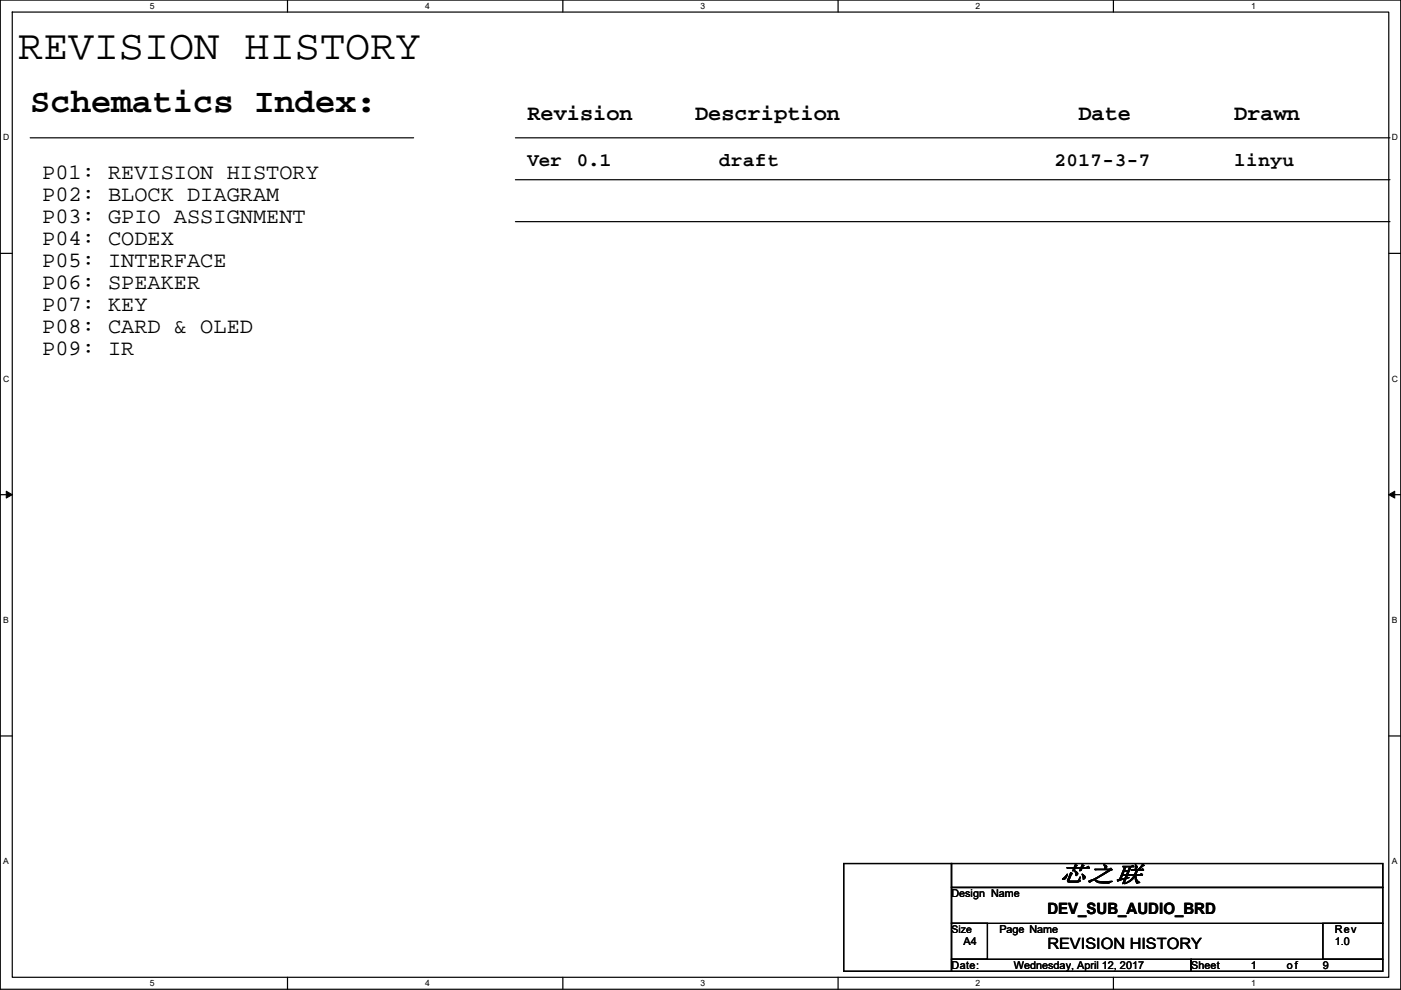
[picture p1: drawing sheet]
<svg xmlns="http://www.w3.org/2000/svg" width="297mm" height="210mm" viewBox="0 0 297 210" stroke-linecap="round" stroke-linejoin="round" font-family="sans-serif">
<defs><g id="words">
<text font-size="8.9" x="3.9" y="12.5">REVISION HISTORY</text>
<text font-size="7.2" x="6.4" y="23.8">Schematics Index:</text>
<text font-size="4.9" x="224.6" y="187">芯之联</text>
<g font-size="4.7">
<text x="111.8" y="25.5">Revision</text>
<text x="147.4" y="25.5">Description</text>
<text x="228.7" y="25.5">Date</text>
<text x="261.7" y="25.5">Drawn</text>
<text x="9" y="38">P01: REVISION HISTORY</text>
<text x="9" y="42.7">P02: BLOCK DIAGRAM</text>
<text x="9" y="47.3">P03: GPIO ASSIGNMENT</text>
<text x="9" y="52">P04: CODEX</text>
<text x="9" y="56.6">P05: INTERFACE</text>
<text x="9" y="61.3">P06: SPEAKER</text>
<text x="9" y="65.9">P07: KEY</text>
<text x="9" y="70.6">P08: CARD &amp; OLED</text>
<text x="9" y="75.2">P09: IR</text>
</g>
<g font-size="4.1">
<text x="111.8" y="35.2">Ver</text>
<text x="122.3" y="35.2">0.1</text>
<text x="152.5" y="35.2">draft</text>
<text x="223.6" y="35.2">2017-3-7</text>
<text x="261.7" y="35.2">linyu</text>
</g>
<g font-size="3.3">
<text x="222.1" y="193.8">DEV_SUB_AUDIO_BRD</text>
<text x="222.1" y="201.4">REVISION HISTORY</text>
</g>
<g font-size="2.3">
<text x="201.7" y="190.3">Design Name</text>
<text x="211.9" y="197.9">Page Name</text>
<text x="283" y="197.9">Rev</text>
<text x="204.3" y="200.4">A4</text>
<text x="283" y="200.4">1.0</text>
<text x="201.7" y="205.5">Date:</text>
<text x="214.9" y="205.5">Wednesday, April 12, 2017</text>
<text x="252.5" y="205.5">Sheet</text>
<text x="265.2" y="205.5">1</text>
<text x="272.9" y="205.5">of</text>
<text x="280.5" y="205.5">9</text>
</g>
<text font-size="2.2" x="201.7" y="197.8">Size</text>
<g font-size="1.8">
<text x="31.8" y="1.9">5</text>
<text x="90.1" y="1.9">4</text>
<text x="148.5" y="1.9">3</text>
<text x="206.9" y="1.9">2</text>
<text x="265.2" y="1.9">1</text>
<text x=".7" y="29.8">D</text>
<text x="295.1" y="29.8">D</text>
<text x=".7" y="81">C</text>
<text x="295.1" y="81">C</text>
<text x=".7" y="132.1">B</text>
<text x="295.1" y="132.1">B</text>
<text x=".7" y="183.3">A</text>
<text x="295.1" y="183.3">A</text>
<text x="31.8" y="209.2">5</text>
<text x="90.1" y="209.2">4</text>
<text x="148.5" y="209.2">3</text>
<text x="206.9" y="209.2">2</text>
<text x="265.2" y="209.2">1</text>
</g>
</g></defs>
<path d="M.1 0h296.9v209.8h-296.9zM2.6 2.6h291.8v204.7h-291.8z" fill="none" stroke="#000" stroke-width=".25"/>
<g fill="#fff">
<path d="M31.8 .3h1v2h-1z"/>
<path d="M31.8 207.5h1v2.1h-1z"/>
</g>
<path d="M61 0v2.6M61 207.3v2.5" fill="none" stroke="#000" stroke-width=".25"/>
<g fill="#fff">
<path d="M90.1 .3h1v2h-1z"/>
<path d="M90.1 207.5h1v2.1h-1z"/>
</g>
<path d="M119.3 0v2.6M119.3 207.3v2.5" fill="none" stroke="#000" stroke-width=".25"/>
<g fill="#fff">
<path d="M148.5 .3h1v2h-1z"/>
<path d="M148.5 207.5h1v2.1h-1z"/>
</g>
<path d="M177.7 0v2.6M177.7 207.3v2.5" fill="none" stroke="#000" stroke-width=".25"/>
<g fill="#fff">
<path d="M206.9 .3h1v2h-1z"/>
<path d="M206.9 207.5h1v2.1h-1z"/>
</g>
<path d="M236.1 0v2.6M236.1 207.3v2.5" fill="none" stroke="#000" stroke-width=".25"/>
<g fill="#fff">
<path d="M265.2 .3h1v2h-1z"/>
<path d="M265.2 207.5h1v2.1h-1z"/>
<path d="M.7 28.2h1.3v2h-1.3z"/>
<path d="M295.1 28.2h1.3v2h-1.3z"/>
<path d="M.7 79.3h1.3v2.1h-1.3z"/>
<path d="M295.1 79.3h1.3v2.1h-1.3z"/>
</g>
<path d="M.1 53.7h2.5M294.4 53.7h2.6" fill="none" stroke="#000" stroke-width=".25"/>
<g fill="#fff">
<path d="M.7 130.5h1.2v2h-1.2z"/>
<path d="M295.1 130.5h1.2v2h-1.2z"/>
</g>
<path d="M.1 104.9h2.5M294.4 104.9h2.6" fill="none" stroke="#000" stroke-width=".25"/>
<path d="M1.3 104.2l1.3 .7-1.3 .7zM294.4 104.9l1.3-.7v1.4z" fill="#000" stroke="#000" stroke-width=".21"/>
<g fill="#fff">
<path d="M.7 181.7h1.2v2h-1.2z"/>
<path d="M295.1 181.7h1.2v2h-1.2z"/>
</g>
<g fill="none" stroke="#000" stroke-width=".25">
<path d="M6.4 29.2h81.3M109.3 29.2h185.4M109.3 38.1h185.4M109.3 47h185.4M.1 156.1h2.5M294.4 156.1h2.6M178.9 183.2h22.8v22.8h-22.8zM201.7 183.2h91.5v5h-91.5zM201.7 188.2h91.5v7.7h-91.5zM201.7 195.9h7.7v7.6h-7.7zM280.5 195.9h12.7v7.6h-12.7zM201.7 203.5h50.8v2.5h-50.8z"/>
<path d="M252.5 203.5h40.7v2.5h-40.7z"/>
</g>
<use href="#words"/>
</svg>
